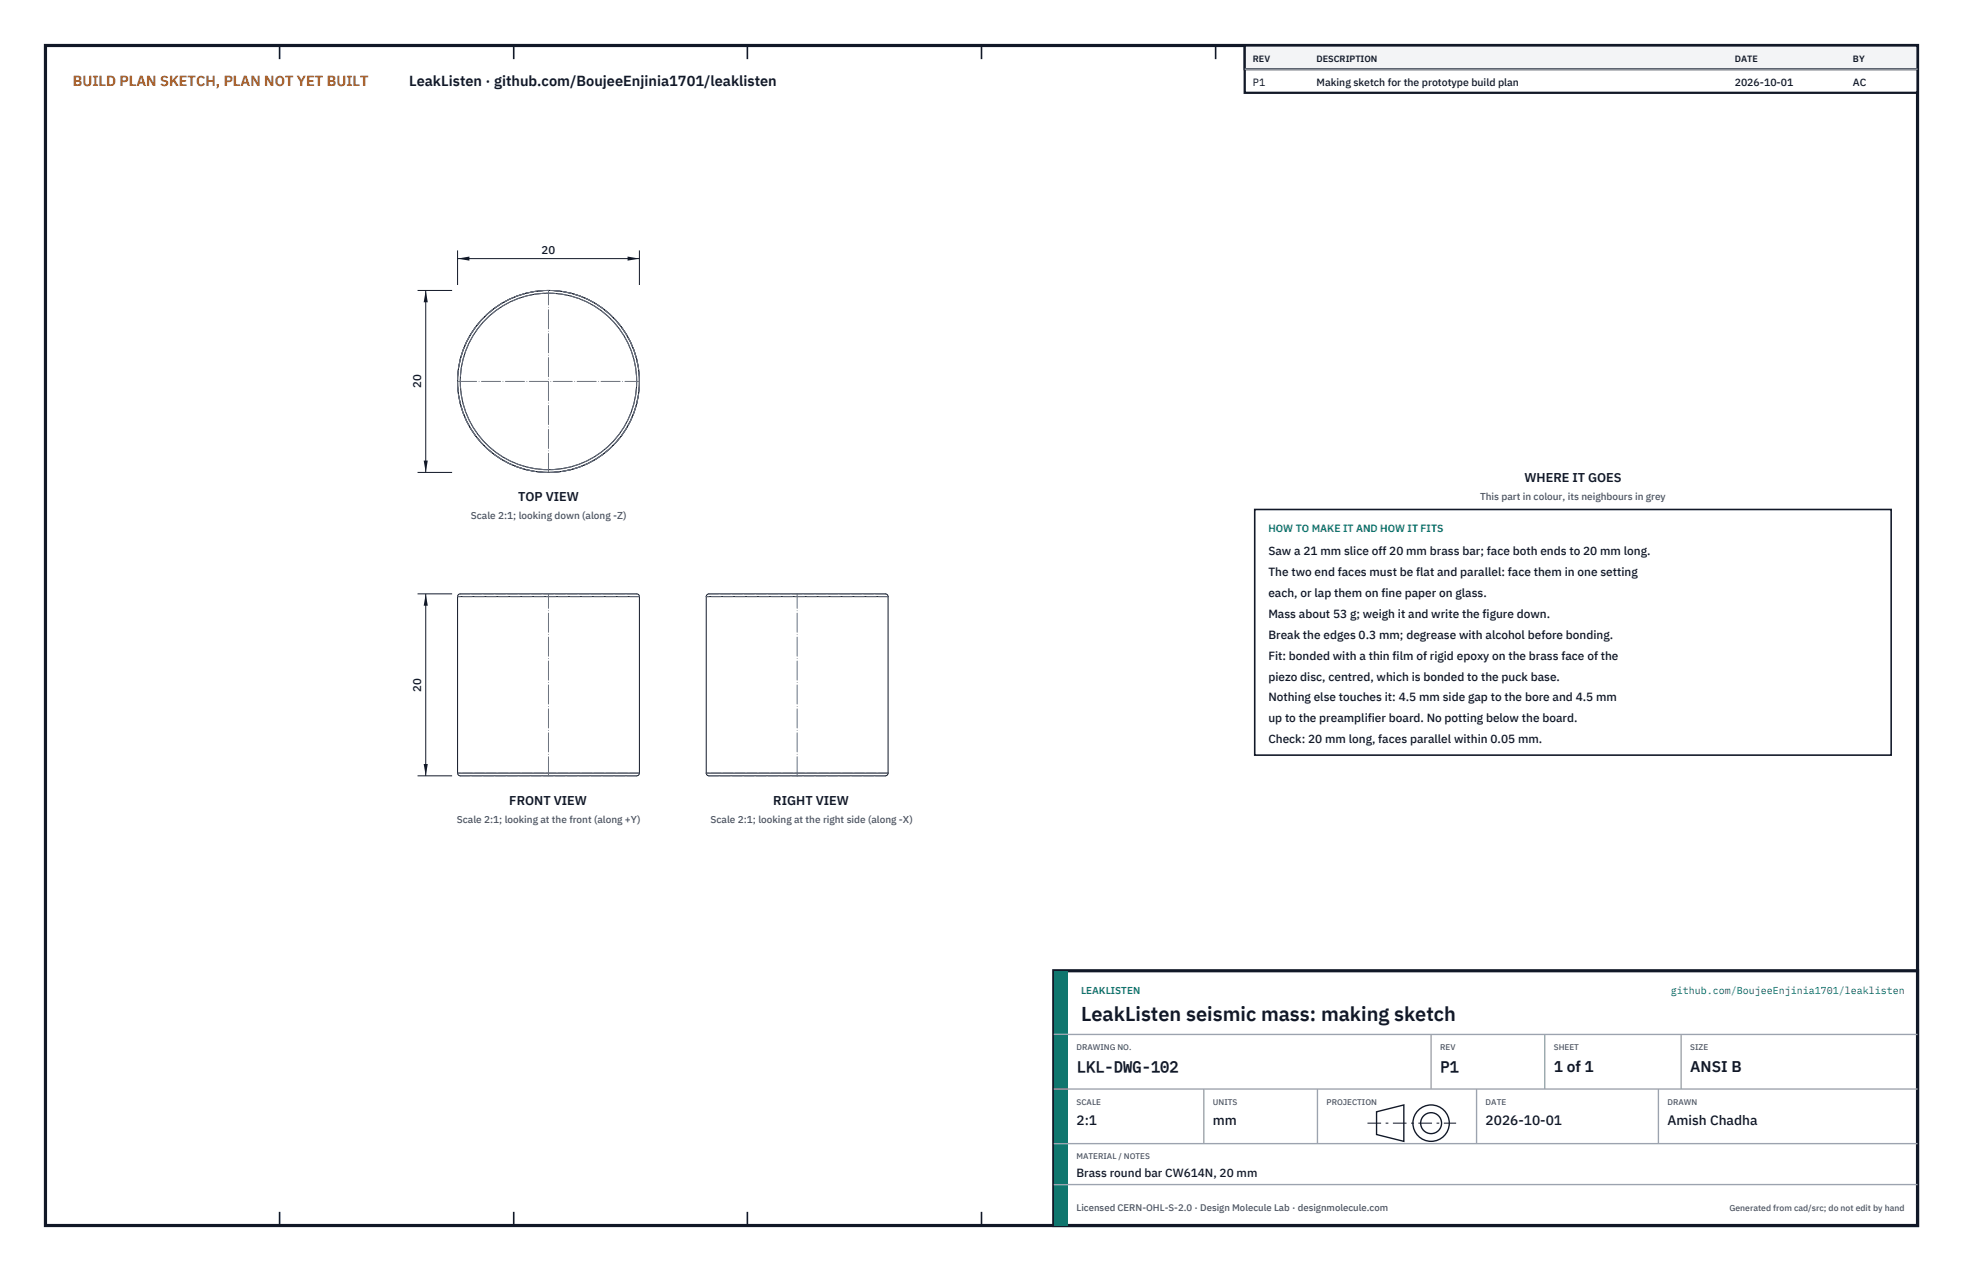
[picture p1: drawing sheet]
<svg xmlns="http://www.w3.org/2000/svg" width="432mm" height="279mm" viewBox="0 0 432 279" stroke-linecap="round" stroke-linejoin="round" font-family="sans-serif">
<defs><g id="words">
<text font-size="4.4" fill="#111827" x="237.8" y="224.4">LeakListen seismic mass: making sketch</text>
<g font-size="3.4" fill="#111827">
<text x="236.8" y="235.6">LKL-DWG-102</text>
<text x="316.8" y="235.6">P1</text>
<text x="341.8" y="235.6">1 of 1</text>
<text x="371.8" y="235.6">ANSI B</text>
</g>
<text font-size="3.2" fill="#b45309" x="16" y="19">BUILD PLAN SKETCH, PLAN NOT YET BUILT</text>
<text font-size="3.2" fill="#111827" x="90" y="19">LeakListen · github.com/BoujeeEnjinia1701/leaklisten</text>
<g font-size="3" fill="#111827">
<text x="236.8" y="247.2">2:1</text>
<text x="266.8" y="247.2">mm</text>
<text x="326.8" y="247.2">2026-10-01</text>
<text x="366.8" y="247.2">Amish Chadha</text>
</g>
<g font-size="2.8" fill="#111827">
<text x="335.3" y="106">WHERE IT GOES</text>
<text x="114" y="110.2">TOP VIEW</text>
<text x="112" y="176.9">FRONT VIEW</text>
<text x="170.1" y="176.9">RIGHT VIEW</text>
</g>
<g font-size="2.6" fill="#111827">
<text x="279" y="122">Saw a 21 mm slice off 20 mm brass bar; face both ends to 20 mm long.</text>
<text x="279" y="126.6">The two end faces must be flat and parallel: face them in one setting</text>
<text x="279" y="131.2">each, or lap them on fine paper on glass.</text>
<text x="279" y="135.8">Mass about 53 g; weigh it and write the figure down.</text>
<text x="279" y="140.4">Break the edges 0.3 mm; degrease with alcohol before bonding.</text>
<text x="279" y="145">Fit: bonded with a thin film of rigid epoxy on the brass face of the</text>
<text x="279" y="149.6">piezo disc, centred, which is bonded to the puck base.</text>
<text x="279" y="154.2">Nothing else touches it: 4.5 mm side gap to the bore and 4.5 mm</text>
<text x="279" y="158.8">up to the preamplifier board. No potting below the board.</text>
<text x="279" y="163.4">Check: 20 mm long, faces parallel within 0.05 mm.</text>
<text x="236.8" y="258.8">Brass round bar CW614N, 20 mm</text>
</g>
<g font-size="2.5" fill="#111827">
<text x="119.1" y="55.9">20</text>
<text x="92.6" y="85.4" transform="rotate(-90 92.6 85.4)">20</text>
<text x="92.6" y="152.1" transform="rotate(-90 92.6 152.1)">20</text>
</g>
<g font-size="2.3" fill="#111827">
<text x="275.6" y="18.8">P1</text>
<text x="289.6" y="18.8">Making sketch for the prototype build plan</text>
<text x="381.6" y="18.8">2026-10-01</text>
<text x="407.6" y="18.8">AC</text>
</g>
<text font-size="2.3" fill="#0f766e" x="279" y="117">HOW TO MAKE IT AND HOW IT FITS</text>
<g font-size="2.2" fill="#4b5563">
<text x="325.6" y="110">This part in colour, its neighbours in grey</text>
<text x="103.6" y="114.2">Scale 2:1; looking down (along -Z)</text>
<text x="100.5" y="180.9">Scale 2:1; looking at the front (along +Y)</text>
<text x="156.3" y="180.9">Scale 2:1; looking at the right side (along -X)</text>
</g>
<g font-size="2.2" fill="#0f766e">
<text x="237.8" y="218.4">LEAKLISTEN</text>
<text x="367.5" y="218.4">github.com/BoujeeEnjinia1701/leaklisten</text>
</g>
<text font-size="2.1" fill="#4b5563" x="236.8" y="266.2">Licensed CERN-OHL-S-2.0 · Design Molecule Lab · designmolecule.com</text>
<g font-size="2" fill="#111827">
<text x="275.6" y="13.6">REV</text>
<text x="289.6" y="13.6">DESCRIPTION</text>
<text x="381.6" y="13.6">DATE</text>
<text x="407.6" y="13.6">BY</text>
</g>
<text font-size="1.9" fill="#4b5563" x="380.4" y="266.2">Generated from cad/src; do not edit by hand</text>
<g font-size="1.8" fill="#4b5563">
<text x="236.8" y="230.8">DRAWING NO.</text>
<text x="316.8" y="230.8">REV</text>
<text x="341.8" y="230.8">SHEET</text>
<text x="371.8" y="230.8">SIZE</text>
<text x="236.8" y="242.8">SCALE</text>
<text x="266.8" y="242.8">UNITS</text>
<text x="291.8" y="242.8">PROJECTION</text>
<text x="326.8" y="242.8">DATE</text>
<text x="366.8" y="242.8">DRAWN</text>
<text x="236.8" y="254.8">MATERIAL / NOTES</text>
</g>
</g></defs>
<path d="M10 10h411.8v259.4h-411.8z" fill="none" stroke="#111827" stroke-width=".7" stroke-linecap="butt"/>
<g fill="none" stroke="#111827" stroke-width=".35">
<path d="M61.5 10v3M113 10v3M164.4 10v3M215.9 10v3M267.4 10v3M318.9 10v3M370.3 10v3M61.5 266.4v3M113 266.4v3M164.4 266.4v3M215.9 266.4v3M267.4 266.4v3"/>
<path d="M318.9 266.4v3M370.3 266.4v3"/>
</g>
<g fill="none" stroke="#111727" stroke-width=".22">
<path d="M100.7 131.1a.6 .6 0 0 1 .6-.6h38.7l.5 .2 .2 .4M100.7 131.1h40M100.7 131.1v38.8M140.7 131.1v38.8M155.4 131.1a.6 .6 0 0 1 .5-.6h38.8a.6 .6 0 0 1 .7 .6M155.4 131.1h40M155.4 131.1v38.8M195.4 131.1v38.8M100.7 169.9a.6 .6 0 0 0 .6 .7h38.7l.5-.2 .2-.5M100.7 169.9h40M155.4 169.9a.6 .6 0 0 0 .5 .7h38.8a.6 .6 0 0 0 .7-.7M155.4 169.9h40"/>
<circle cx="120.6" cy="83.8" r="19.4"/>
<circle cx="120.6" cy="83.9" r="20"/>
</g>
<g fill="none" stroke="#6a7180" stroke-width=".22" stroke-dasharray="2.1 .5">
<path d="M140 130.5h-38.7M140.7 131.1h-40M194.7 130.5h-38.8M195.4 131.1h-40M140 170.6h-38.7M140.7 169.9h-40M194.7 170.6h-38.8M195.4 169.9h-40"/>
<circle cx="120.6" cy="83.8" r="19.4"/>
<circle cx="120.6" cy="83.9" r="20"/>
</g>
<path d="M100.7 83.8h40M120.6 103.9v-40.1M120.6 170.6v-40.1M175.3 170.6v-40.1" fill="none" stroke="#6a7180" stroke-width=".22" stroke-dasharray="4.2 .5 0 .5"/>
<path d="M100.7 55v7.6M100.7 56.8h39.9M140.6 55v7.6" fill="none" stroke="#111827" stroke-width=".22"/>
<path d="M100.7 56.8l2.6-.4v.9zM138 56.4v.9l2.6-.5z" fill="#111827"/>
<path d="M91.9 63.8h7.6M93.7 63.8v40.1M91.9 103.9h7.6" fill="none" stroke="#111827" stroke-width=".22"/>
<path d="M93.7 63.8l-.5 2.7h.9zM93.2 101.3h.9l-.4 2.6z" fill="#111827"/>
<path d="M91.9 130.5h7.6M93.7 130.5v40.1M91.9 170.6h7.6" fill="none" stroke="#111827" stroke-width=".22"/>
<path d="M93.7 130.5l-.5 2.7h.9zM93.2 167.9h.9l-.4 2.7z" fill="#111827"/>
<path d="M276 112h140v54h-140z" fill="#fff" stroke="#111827" stroke-width=".35"/>
<path d="M273.8 10h148v10.4h-148z" fill="#fff" stroke="#111827" stroke-width=".5"/>
<path d="M273.8 10h148v5.2h-148z" fill="#f3f4f6" stroke="#111827" stroke-width=".5"/>
<path d="M273.8 15.2h148" fill="none" stroke="#9ca3af" stroke-width=".3"/>
<path d="M231.8 213.4h190v56h-190z" fill="#fff" stroke="#111827" stroke-width=".7" stroke-linecap="butt"/>
<path d="M231.8 213.4h3v56h-3z" fill="#0f766e"/>
<path d="M231.8 227.4h190M231.8 239.4h190M264.8 239.4v12M289.8 239.4v12M314.8 227.4v12M324.8 239.4v12M339.8 227.4v12M364.8 239.4v12M369.8 227.4v12M231.8 251.4h190M231.8 260.4h190" fill="none" stroke="#9ca3af" stroke-width=".3"/>
<g fill="none" stroke="#111827" stroke-width=".3">
<path d="M302.8 244.4l6-1.5v8l-6-1.5z"/>
<circle cx="314.8" cy="246.9" r="4"/>
<circle cx="314.8" cy="246.9" r="2.3"/>
</g>
<path d="M300.8 246.9h19.5" fill="none" stroke="#111827" stroke-width=".22" stroke-dasharray="3 1 .6 1" stroke-linecap="butt"/>
<use href="#words"/>
</svg>
